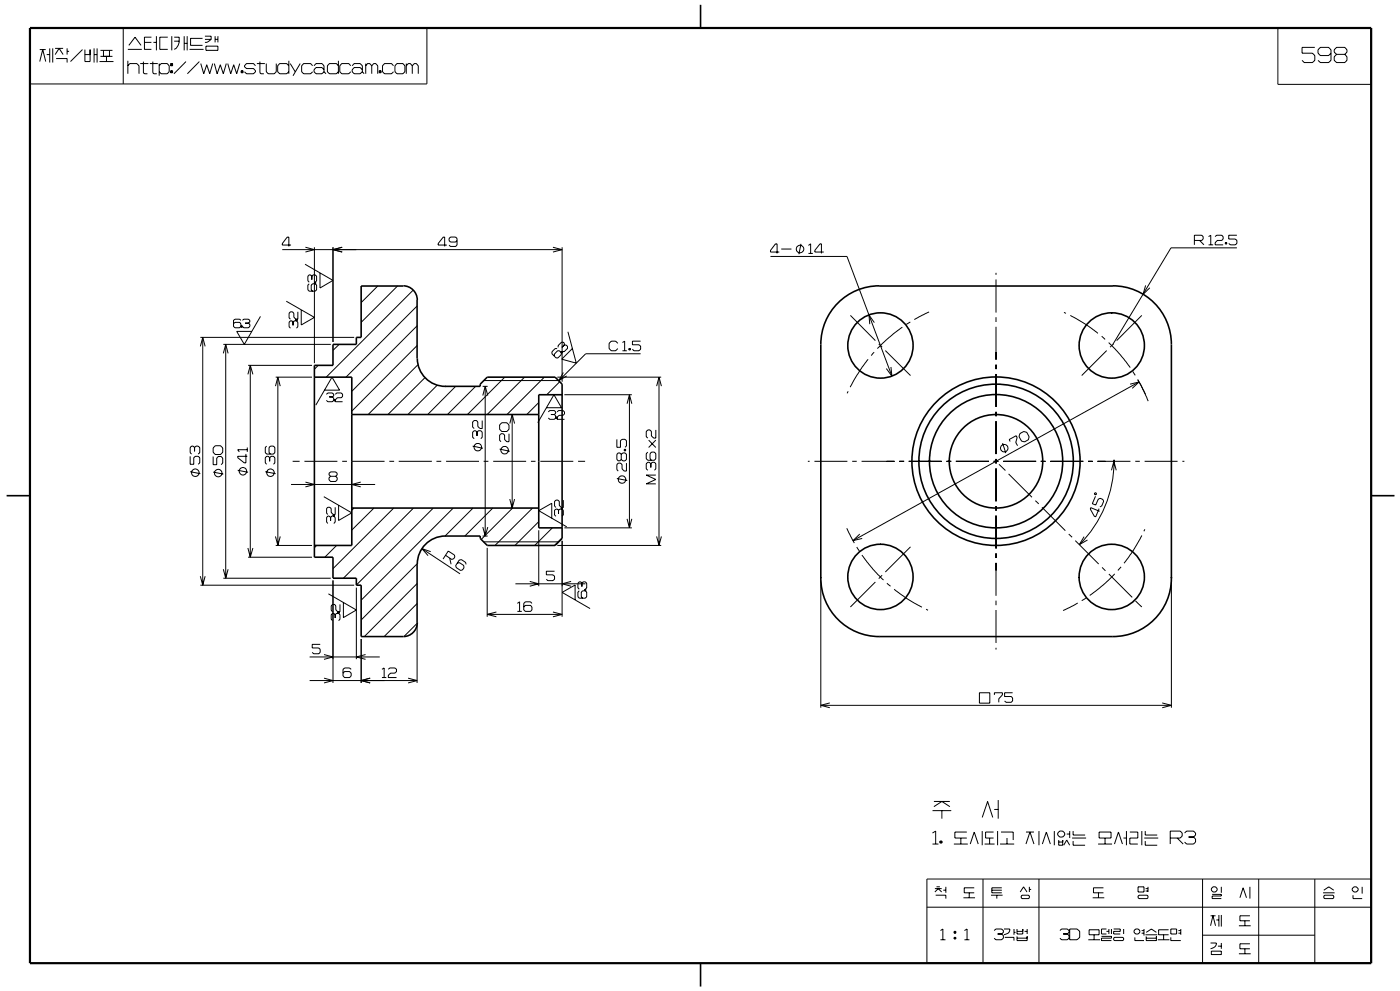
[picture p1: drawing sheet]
<svg xmlns="http://www.w3.org/2000/svg" width="297mm" height="210mm" viewBox="0 0 297 210" stroke-linecap="round" stroke-linejoin="round" font-family="sans-serif">
<g fill="none" stroke="#000" stroke-width=".21">
<path d="M6.3 5.9h84.2v11.9h-84.2zM8.4 10.5h1.3M8.4 13l.7-2.5 .6 2.5M9.9 11.6h.6M10.5 10.2v3.1M11.2 10.2v3.1M11.7 10.2h1.7M11.7 11.6l.8-1.4 .9 1.4M11.9 12.4h2.3v.8M14.2 10.2v1.4M14.2 10.9h.4M17.5 10.5l-2.6 2.5"/>
<path d="M18 11.6h1.1M18 10.5v2.5h1.1v-2.5M19.9 11.6h.7M19.9 10.2v3.1M20.6 10.2v3.1M21.1 13h2.9M21.3 10.7h2.5M21.3 11.9h2.5M21.9 10.7v1.2M22.6 11.9v1.1M23.2 10.7v1.2M26.1 5.9v11.9"/>
<path d="M27.1 10.5h3M27.1 13.9l.4-.4h1.5l.5 .4v1.7M27.1 12.9v2.7M27.3 9.6l1.3-1.7 1.3 1.7M29.7 13.5h1.8M30.4 13v2.4l.2 .2h.6M30.6 9h1.5M31.8 13.5h1.6M32.1 7.9h-1.5v2.6h1.5M32.4 13v2.4l.2 .2h.6M32.5 9h.6M33.1 7.7v3"/>
<path d="M33.7 13.9l.5-.4h1.2l.5 .4v1.3l-.5 .4h-1.2l-.5-.4M33.7 13.5v2.5M35.6 7.9h-1.7v2.6h1.7M36.2 13.5h.4v.4h-.4zM36.2 15h.4v.4h-.4zM36.4 13.5v.4M36.4 15v.4M36.4 7.7v3M36.9 7.9h1.1a2.28 2.28 0 0 1-1.1 2.6M36.9 8.7h1.1M39 7.7v3M39 9.2h.7"/>
<path d="M39.4 13l-2.5 2.6M39.7 7.7v3M40.2 10.5h2.9M42.2 13l-2.5 2.6M42.5 13.5l.7 2.1 .6-1.9 .6 1.9 .7-2.1M42.9 8.1h-2.5v1.5h2.5M43.4 7.7h1.3v.6M43.4 8.3h1.3M43.6 9.8h2.6v.9h-2.6zM44.7 8.3l-.8 .7h-.5M45.4 13.5l.6 2.1 .7-1.9 .6 1.9 .7-2.1M45.6 7.7v1.3"/>
<path d="M45.6 8.3h.6M46.2 7.7v1.3M48.3 13.5l.6 2.1 .6-1.9 .7 1.9 .6-2.1M51.1 15h.4v.4h-.4zM51.3 15v.4M54.1 13.9l-.4-.4h-1.5l-.4 .4v.2l.4 .4h1.5l.4 .5v.2l-.4 .4h-1.5l-.4-.4M54.4 13.5h1.7M55.1 13v2.4l.2 .2h.6M56.4 13.5v1.7l.5 .4h1.2l.4-.4v-1.7M61.2 13.9l-.5-.4h-1.4l-.5 .4v1.3l.5 .4h1.4l.5-.4M61.2 12.9v2.7M61.5 13.5l1.1 1.7"/>
<path d="M63.6 13.5l-1.5 2.5M66.3 13.9l-.5-.4h-1.5l-.4 .4v1.3l.4 .4h1.5l.5-.4M66.5 13.9l.5-.4h1.2l.5 .4v1.3M68.7 14.8l-.5-.5h-1.2l-.5 .5v.4l.5 .4h1.2l.5-.4M68.7 15.2l.4 .4M71.7 13.9l-.4-.4h-1.5l-.4 .4v1.3l.4 .4h1.5l.4-.4M71.7 12.9v2.7M74.3 13.9l-.4-.4h-1.5l-.4 .4v1.3l.4 .4h1.5l.4-.4M74.6 13.9l.5-.4h1.2l.5 .4v1.3M76.8 14.8l-.5-.5h-1.2l-.5 .5v.4l.5 .4h1.2l.5-.4M76.8 15.2l.4 .4M77.5 13.9l.4-.4h.5l.4 .4"/>
<path d="M77.5 13.5v2.1M78.8 13.9l.4-.4h.4l.4 .4v1.7M78.8 13.9v1.7M80.3 15h.5v.4h-.5zM80.6 15v.4M83.4 13.9l-.4-.4h-1.5l-.4 .4v1.3l.4 .4h1.5l.4-.4M84.1 13.5h1.3l.4 .4v1.3l-.4 .4h-1.3l-.4-.4v-1.3zM86.1 13.9l.4-.4h.4l.5 .4M86.1 13.5v2.1M87.4 13.9l.4-.4h.4l.4 .4v1.7M87.4 13.9v1.7M270.8 5.9h19.8v12h-19.8z"/>
<path d="M278.6 10h-2.7v1.3h2.2l.5 .5v1l-.5 .5h-1.7l-.5-.5M282.1 11.3l-.5 .5h-1.8l-.5-.5v-.8l.5-.5h1.8l.5 .5v2.3l-.5 .5h-1.8l-.5-.5M283.3 11.5l-.6-.5v-.5l.6-.5h1.7l.5 .5v.5l-.5 .5M283.3 11.5l-.6 .5v.8l.6 .5h1.7l.5-.5v-.8l-.5-.5M283.3 11.5h1.7M59.8 52.9h59.3M61.7 51.9h-1.9v-.3l1.1-1.4h.3v2M64.6 56l6 3.4-2.8 1.6v-3.2M64.7 52.4l1.9 .5-1.9 .5M66.1 58.5l-.3-.3h-.3l-.3 .3v1l.3 .3M66.1 58.5l.3-.3h.4l.3 .3v1l-.3 .3M66.1 58.5v.7"/>
<path d="M66.6 59.8h.3v.3h-.3M66.6 59.9h.3M66.6 52.4v24.5M70.6 52.4v20M72.5 52.4l-1.9 .5 1.9 .5M94.7 51.9h-1.9v-.3l1.1-1.4h.3v2M96.9 51l-.3 .3h-1.1l-.3-.3v-.5l.3-.3h1.1l.3 .3v1.4l-.3 .3h-1.1l-.3-.3M117.2 52.4l1.9 .5-1.9 .5M119.1 52.4v28.5M163.3 54.3h16.2l9.5 25.4M165.1 53.4h-1.8v-.4l1-1.3h.4v2M165.6 52.8h2.1"/>
<path d="M169.8 51.6l-.5 2.2M171.3 52l.5-.4v2.1M171.3 53.7h1M174.6 53.4h-1.9v-.4l1.1-1.4h.3v2.1M211.1 57.8v.4M211.1 59.2v7M253.1 50.9h1.6l.3-.3v-.5l-.3-.3h-1.6v2.1M254.2 50.9l.9 1M256.1 50.1l.5-.3v2.1M256.1 51.9h1M257.5 50.1l.3-.3h1.1l.3 .3v.5l-.3 .3h-.9l-.5 .5v.5h1.7M259.7 51.4h.3v.3h-.3z"/>
<path d="M259.8 51.4v.3M262.1 52.5h-13.9l-12.4 20.4M262.1 49.8h-1.7v.8h1.4l.3 .3v.7l-.3 .3h-1.1l-.3-.3M42.5 71.5h32.6M42.5 73.4l.5-1.9 .5 1.9M43 71.5v52.5M47.3 74.8l.5-1.9 .5 1.9M47.3 72.9h22.8M47.8 72.9v49.6M49.5 68.6l.3-.3h1l.3 .3v.7h.2v-.3h-.2M51.1 67.9l-.3-.3h-1l-.3 .3v1.2l.3 .3h1l.3-.3M51.2 69v.3"/>
<path d="M51.4 67.9l.2-.3h1.1l.3 .3v.3l-.3 .2M51.9 68.4h.8M52.5 79.3l.5-1.9 .6 1.9M52.6 77.4h13.5M52.7 68.4l.3 .3v.4l-.3 .3h-1.1l-.2-.3M53 77.4v40.6M55.2 67l-3.4 5.9-1.6-2.7h3.1M58.4 79.9h7.7M58.9 79.9v35.6M60.7 63.8l5.9 3.4-2.8 1.6v-3.1M62.1 68.2l-.3-.3h-.2l-.3 .3v1l.3 .3M62.1 68.2l.3-.3h.4l.3 .3v1l-.3 .3"/>
<path d="M62.1 68.2v.7M62.7 67.7h.3v.2h-.3zM62.7 67.8h.3M63.1 66v1.6h-.4l-.4-.4v-.9l-.3-.3h-.4l-.3 .3v1.1l.3 .2M65.5 60.1l-.3 .3v1l.3 .3h1.3l.3-.3v-1l-.3-.3h-.6l-.2 .3v1l.2 .3M67.4 77.4l-.8 .8M71.9 72.9l-1.3 1.3M80.1 60.6l-3.6 3.5M84.2 60.6l-7.7 7.7M87.5 61.5l-18.4 18.4M88.4 73.2l-13.8 13.9M88.4 69l-13.9 13.9"/>
<path d="M88.4 64.8l-15.1 15.1M88.6 77.3l-10.6 10.5M107 79.9l-7.9 7.9M111.2 79.9l-8 7.9M115.4 79.9l-8 7.9M118.1 73.8h-.5l-.6 .7v.4l.9 .9h.3l.7-.7v-.4l-.3-.4h-.5l-.6 .7v.4M118.1 79.9h22M118.9 74.5l.3 .2M119.1 74.4l.2 .2-.2 .2-.2-.2zM119.4 78.9l-1 1.7 1.7-1M119.6 73.1v-.4l-.2-.2h-.4l-.7 .7v.4M119.6 73.1l-.5 .5"/>
<path d="M119.6 73.1h.4l.3 .3v.4l-.7 .7h-.4M120.4 70.3l1.7 6.6-3.1-.8 2.3-2.3M130.9 72.7l-.4-.4h-1l-.4 .4v1.1l.4 .5h1l.4-.5M131.9 72.6l.5-.3v2M131.9 74.3h.9M133.3 73.8h.3v.3h-.3zM133.4 73.8v.3M135.8 74.9h-11.7l-5.7 5.7M135.8 72.3h-1.8v.7h1.4l.4 .3v.7l-.4 .3h-1.1l-.3-.3M139.7 79.9v35.6M180.2 66.8l5.3 5.3M184 76.1l-1.7 2.2-2.1 3.7"/>
<path d="M185.3 74.6l-.7 .7M185.3 68.3l-1.2-1.6 .2 2M186.2 72.9l.7 .6M187.6 74.3l5.4 5.2M188.8 77.7l.2 2-1.2-1.6M191.2 69.3l-2.7 2.1-2.6 2.4M192.9 68.2l-.8 .5M196.9 66.1l-3.1 1.6M211.1 67.2v1M211.1 69.2v7M211.1 77.2v1M211.1 79.2v7"/>
<path d="M225.5 66.2l.4 .2M226.8 66.8l3.2 1.9 2.7 1.9M233.5 71.2l.7 .7M234.5 74.3l-5.3 5.2M235 72.6l2.5 2.7 2 2.6M236 72.9l-.8 .6M240.1 78.7l.5 .8M242 66.8l-5.4 5.3M242.8 60.5l-.6 1.9 1.5-1.4M40.3 99.9l2.2 .4M40.3 96.7v1.6h.8v-1.4l.3-.2h.6l.3 .2v1.1l-.3 .3M41.2 94.8l-.3-.3h-.3l-.3 .3v1.1l.3 .3"/>
<path d="M41.2 94.8l.3-.3h.5l.3 .3v1.1l-.3 .3M41.2 94.8v.8M45.2 94.9l.4-.5h1.1l.5 .5v.9l-.5 .5h-1.1l-.4-.5zM45.2 96.7v1.7h.7v-1.4l.4-.3h.6l.3 .3v1.1l-.3 .3M45.2 100l2.1 .4M50.4 99.6l2.2 .4M52.1 96.1v1.9h-.3l-1.4-1.1v-.2h2M52.4 95.3h-2l.3 .4M52.4 94.8v.9M56.2 99.9l2.2 .4M56.5 94.5l-.3 .3v1.1l.3 .3h1.5l.2-.3v-1.1l-.2-.3h-.7l-.3 .3v1.1l.3 .3M57.1 96.9l-.2-.2h-.4l-.3 .2v1.2l.3 .2"/>
<path d="M57.1 96.9l.3-.2h.6l.2 .2v1.2l-.2 .2M57.1 96.9v.8M58 99.7v.1M58.4 81.8l.5-1.9 .5 1.9M62 97.7h1.5M64.5 97.7h7M68.8 82.6h3.2l-1.6-2.7-3.5 5.9M69.2 83.5l.3-.3h.9l.3 .3v.3l-.3 .3M69.8 84.1h.6M70.4 84.1l.3 .3v.4l-.3 .3h-.9l-.3-.3M70.8 84.7h.2v.2h-.2zM70.9 84.7v.2"/>
<path d="M71.1 83.5l.2-.3h1l.3 .3v.4l-.3 .3h-.8l-.4 .5v.4h1.5M72.5 97.7h1M74.5 97.7h7M82.5 97.7h1M84.5 97.7h7M90 80l-7.8 7.8M92.5 97.7h1M92.6 81.6l-6.2 6.2M94.5 97.7h7M96.6 81.8l-6 6M100.2 94.5l2.2 .5M100.8 81.8l-6 6"/>
<path d="M101.1 91.5l-.3-.3h-.3l-.3 .3v1.1l.3 .3M101.1 91.5l.3-.3h.5l.3 .3v1.1l-.3 .3M101.1 91.5v.8M102.2 89.1v1.7h-.5l-.4-.5v-.9l-.3-.3h-.5l-.3 .3v1.1l.3 .3M102.3 81.8h1M102.3 83.8l.5-2 .6 2M102.5 97.7h1M102.5 80.6h15.9M102.8 81.8v31.7M104.5 97.7h7M105.9 95.1l2.1 .5M106.3 89.5h1.1l.5 .5v.9l-.5 .5h-1.1l-.4-.5v-.9z"/>
<path d="M107.9 91.9v1.7h-.5l-.5-.5v-.9l-.3-.3h-.4l-.3 .3v1.1l.3 .3M108 89.7l.5-1.9 .6 1.9M108.5 87.8v19.8M112.5 97.7h1M114.2 85.3l-2.6 2.5M114.5 97.7h7M115.8 86.4h3.2l-1.6-2.8-3.4 5.9M116.2 87.3l.3-.3h1l.3 .3v.2l-.3 .3M116.2 88.5l.3 .3h1l.3-.3M116.8 87.8h.7M117.5 87.8l.3 .3v.5h.3M117.8 88.4h.3"/>
<path d="M117.9 88.4v.2M118.1 87.3l.3-.3h.9l.3 .3v.4l-.3 .3h-.8l-.4 .4M118.1 88.4v.4h1.5M118.6 80.9l-2.7 2.7M119.6 83.6h14.3M122.5 97.7h1.5M130.7 93.1v1.6h.8v-1.4l.3-.2h.7l.3 .2v1.1l-.3 .3M131.7 96.2l-.3-.3h-.4l-.3 .3v1.1l.3 .3h.4l.3-.3M131.7 96.2l.3-.3h.5l.3 .3v1.1l-.3 .3h-.5l-.3-.3M131.7 96.2v1.1M132.3 95.2h.3v.3h-.3zM132.3 95.3h.3"/>
<path d="M132.8 98.1v1.7h-.5l-.5-.5v-.9l-.3-.3h-.5l-.3 .3v1.1l.3 .3M132.9 85.5l.5-1.9 .5 1.9M133.4 83.6v28.2M137.3 95.8l-.4 .3v1.1l.4 .3h1.4l.3-.3v-1.1l-.3-.3h-.7l-.2 .3v1.1l.2 .3M137.5 93.2l1.5 1.6M137.9 98.2l-.3-.3h-.3l-.4 .3v1.1l.4 .3M137.9 98.2l.3-.3h.5l.3 .3v1.1l-.3 .3M137.9 98.2v.8M139 91.1v1.7h-.5l-.5-.5v-.9l-.3-.3h-.4l-.4 .3v1.1l.4 .3M139 93.2l-1.5 1.6M139.2 81.8l.5-1.9 .5 1.9M171.2 97.7h.4"/>
<path d="M172.6 97.7h7M179.7 82.9l-.2 .4M180.6 97.7h1M182.6 97.7h7M190.6 97.7h1M192.6 97.7h7M200.6 97.7h1M202.6 97.7h7M210.6 97.7h1M211.1 87.2v1M211.1 89.2v7M211.1 97.2v1"/>
<path d="M211.1 99.2v7M211.7 98.3l1.4 1.4M212.5 93.9l.6 2.1M212.6 97.7h7M214.1 93.5l-.2-.4 1.4-.8 .3 .4-.3 1 .3 .7M216.1 91.8l.9-.4 .6 .2 .5 .9-.2 .6-.8 .5-.6-.2-.6-.9zM220.6 97.7h1M222.6 97.7h7M230.6 97.7h1M232.6 97.7h7M235.5 99.6l.6-1.9 .5 1.9M236.1 97.7v-.3a25.1 25.1 0 0 1-7.3 18"/>
<path d="M239.5 81.4l1.9-.5-1.5 1.4M240.6 97.7h1M241.1 80.4l1.6 3.1M241.2 80.4l2.1 4.6M241.4 80.9l-60.6 33.6M242.6 97.7h7M250.6 97.7h.4M52.5 116.1l.5 1.9 .6-1.9M52.6 118h13.5M58.4 113.6l.5 1.9 .5-1.9M58.4 115.5h7.7M61.7 102.6h17.8"/>
<path d="M64.7 102.1l1.9 .5-1.9 .5M67.1 115.5l-.5 .5M68.6 105.2l5.9 3.4-2.7 1.6v-3.2M70.1 109.6l-.3-.3h-.3l-.3 .3v1l.3 .3M70.1 109.6v.7M70.1 100.9l-.4-.3v-.4l.4-.2h1l.4 .2v.4l-.4 .3M70.1 100.9l-.4 .3v.4l.4 .4h1l.4-.4v-.4l-.4-.3M70.1 100.9h1M70.6 109.3v-.3h.3v.3h-.6l-.2 .3M70.6 109.1h.3M70.7 109.3l.3 .3v1l-.3 .3M71 107.4v1.6h-.4l-.4-.5v-.8l-.3-.3h-.4l-.3 .3v1l.3 .3"/>
<path d="M71.3 115.5l-2.5 2.5M75 107.6l-.5 .5M76.5 102.1l-2 .5 2 .5M79.2 107.6l-4.7 4.7M83.4 107.6l-12.8 12.8M87.6 107.6l-14.8 14.9M88.4 119.4l-11.9 11.9M89.4 116.2l8.1 5.3M91.3 116.8l-1.9-.6 1.3 1.5M91.8 107.6l-16.3 16.3M94.4 117.6l1.3 .9 .4-.1 .3-.4-.1-.4-1.3-.9-1.1 1.7M95.3 118.2l.3 1.3"/>
<path d="M96.1 107.6l-19.6 19.5M96.9 119.3l.5-.1 .9 .6v.4l-.3 .5-.4 .1-.9-.6-.1-.4 .7-1.2 .5-.1 .9 .6 .1 .4M100.2 107.6l-5.9 5.9M102.3 113.5h1M102.3 111.6l.5 1.9 .6-1.9M102.5 114.8h15.9M103.2 116v14.6M104.4 107.6l-5.9 5.9M108 105.7l.5 1.9 .5-1.9M108.6 107.6l-6.6 6.7M112.9 107.6l-8 7.9M114.2 110.5l-5.1 5"/>
<path d="M114.2 112.3v11.9M116.9 109.8v-3.2l-2.7 1.6 5.9 3.4M117 111.8l-3.7 3.7M118.1 115.5h22M118.4 108.1l-.3-.3h-.3l-.3 .3v1l.3 .3M118.4 108.1l.3-.3h.4l.3 .3v1l-.3 .3M118.4 108.1v.7M119 107.5h.2v.3h-.2zM119 107.7h.2M119.1 113.9l-1.6 1.6M119.1 114.6v16M119.4 105.9v1.6h-.4l-.5-.4v-.9l-.3-.3h-.4l-.3 .3v1l.3 .3"/>
<path d="M119.6 111.8h14.3M130.7 101.4l2.2 .4M132.2 102.3h.1M132.9 109.9l.5 1.9 .5-1.9M139 100.6h-2.1l2.1 1-2.1 .9h2.1M139.1 113.6l.6 1.9 .5-1.9M179.4 111.9l1.7 3.1M181.6 115.9l.5 .8M182.2 113.1l-1.4 1.4 1.9-.5M182.7 117.6l2.3 2.9 2.2 2.4M193 115.8l-5.4 5.4M211.1 107.2v1"/>
<path d="M211.1 109.2v7M211.1 117.2v1M211.1 119.2v7M213.7 100.4l5 4.9M219.4 106l.7 .7M220.8 107.4l5 5M226.5 113.1l.7 .7M227.9 114.5l4.9 5M229.7 113.7l-1 1.7 1.8-1M232 104.4h.3v.3h-.3zM232.2 105.1l-.7 1.6 .7 .3 .6-1.3 .4-.2 .5 .3 .2 .4-.4 1-.4 .2M232.9 107.7l-.7 1.8-.3-.1-.8-1.6v-.3l1.9 .8"/>
<path d="M242 113.4l-1.9 3.3-1.9 2.6M242.6 112.1l-.2 .4M42.5 122.1l.5 1.9 .5-1.9M42.5 124h32.6M47.3 120.6l.5 1.9 .5-1.9M47.3 122.5h22.8M65.6 139.2h14.9M67.9 136.5h-1.7v.7h1.4l.3 .3v.7l-.3 .3h-1.1l-.3-.3M68.7 138.6l1.9 .5-1.9 .6M69.6 125.8l5.9 3.4-2.7 1.6v-3.2M70.6 122.9v21.8M71 130.2v.7"/>
<path d="M71 130.2l-.3-.3h-.2l-.3 .3v1l.3 .2M71.6 129.9v-.3h.3v.3h-.6l-.3 .3M71.6 129.8h.3M71.8 129.9l.2 .3v1l-.2 .2M72 128v1.6h-.4l-.4-.4v-.9l-.3-.3h-.4l-.3 .3v1l.3 .3M75.5 124.5v15.1M76.5 135.3v9.4M77.5 138.6l-2 .5 2 .6M88.4 123.6l-11.2 11.2M88.4 127.8l-7 7M88.4 132l-2.8 2.8M88.4 132.4v12.3"/>
<path d="M103.3 130.1h15.8M105.2 129.6l-1.9 .5 1.9 .5M109.2 123.7h14.9M109.6 127.8l.5-.3v2M109.6 129.5h1M112.3 123.2l1.9 .5-1.9 .5M112.7 127.8l-.3-.3h-1.1l-.3 .3v1.4l.3 .3h1.1l.3-.3v-.6l-.3-.4h-1.1l-.3 .4M117.2 129.6l1.9 .5-1.9 .5M117.5 121h-1.7v.8h1.4l.3 .3v.6l-.3 .3h-1.1l-.3-.3M121 123.1l-1.9 .6 1.9 .5M121.9 127.1v-3.2l-2.8 1.6 5.9 3.4M122.8 125.1l-.3 .3v1l.3 .3h1.2l.3-.3v-1l-.3-.3h-.5l-.3 .3v1l.3 .3"/>
<path d="M123.3 123.5l-.2-.3h-.3l-.3 .3v1l.3 .3M123.3 123.5l.3-.3h.4l.3 .3v1l-.3 .3M123.3 123.5v.8M123.9 124.8h.3v.3h-.3zM123.9 125h.3M173.9 122.9v27M185.5 123.3l-5.3 5.3M186.9 121.8l-.7 .8M188 123.5l.7 .7M189.5 124.8l2.8 2.1 3.1 1.7M196.3 129l.4 .2M211.1 127.2v1"/>
<path d="M211.1 129.2v7M211.1 137.2v.4M228.4 127.7l-3.1 1.6M230.1 126.7l-.9 .5M233.5 120.2l.8 .7M235 121.6l4.9 4.9M236.2 121.5l-2.3 2.3-3 2.3M237.6 120.1l-.7 .7M240.6 127.3l1.4 1.3M248.2 122.9v27M65.6 144.1h22.8M68.7 143.6l1.9 .5-1.9 .6"/>
<path d="M74.4 141.8l-.3-.3h-1.1l-.3 .3v1.4l.3 .3h1.1l.3-.3v-.6l-.3-.4h-1.1l-.3 .4M78.4 143.6l-1.9 .5 1.9 .6M80.9 141.8l.5-.3v2M80.9 143.5h1M82.3 141.8l.3-.3h1.1l.3 .3v.4l-.3 .4h-.9l-.5 .4v.5h1.7M86.5 143.6l1.9 .5-1.9 .6M173.9 149.4h74.3M175.9 148.9l-2 .5 2 .5M207.6 146.7h2.2v2.2h-2.2zM210.7 147.2v-.5h1.7v.5l-.7 .8v.8M214.6 146.7h-1.7v.8h1.4l.3 .3v.7l-.3 .3h-1.1l-.3-.3M246.3 148.9l1.9 .5-1.9 .5"/>
<path d="M197.6 176.4l.7-.4v2.8M197.6 178.8h1.3M197.6 171.7h4M197.9 169.8h3.4M197.9 170.9l1.7-1.1 1.7 1.1M199.2 178.1h.4v.5h-.4zM199.4 178.1v.5M199.6 171.7v1.7M202.1 178.8h3M203.6 177.5v1.3M204.9 176.2h-2.5v1.3h2.5M205.6 178.8l.9-2.6 .8 2.6"/>
<path d="M208.1 173.1l1.2-3.3 1.1 3.3M208.1 176v3M208.7 178.8h2.1M209.7 177.5v1.3M210.6 176.2h-1.7v1.3h1.7M210.7 171.5h.8M211.4 176v3M211.5 169.5v3.9M211.9 178.8h3M212.1 176.2h2.6v1.7M213.4 177.5v1.3M217.4 176.2h1.7"/>
<path d="M217.4 178.8l.9-2.6 .8 2.6M220.2 176v3M220.9 178.8l.8-2.6 .9 2.6M223.4 176v3M224.1 176.4l.5-.4h.6l.4 .4v.5l-.4 .4h-.6l-.5-.4zM224.4 177.9v1.1h.8v-1.1M224.4 178.4h.8M225.4 179l.7-1.1 .6 1.1M226.1 176.7h.6M226.7 176v1.5M227.2 177.5h3M227.4 178.1v.9h2.6"/>
<path d="M227.4 176v.9h2.6M232.7 178.8h3M232.9 176.2h2.6v1.3h-2.6zM234.2 177.5v1.3M236.2 178.8l.8-2.6 .9 2.6M238.1 177.5h.6M238.7 176v3M239.4 176.2h1.7v1.3h-1.7v1.3h1.7M242 176v3M242.5 177.5h2.9M242.7 178.1v.9h2.5M242.7 176v.9h2.5"/>
<path d="M248 177.5h2.1l.4-.4v-.7l-.4-.4h-2.1v2.8M249.5 177.5l1.2 1.3M251 176.4l.5-.4h1.4l.5 .4v.5l-.5 .4M251.9 177.3h1M252.9 177.3l.5 .4v.7l-.5 .4h-1.4l-.5-.4M196.4 186.2h94.2v17.8h-94.2zM196.4 192.2h94.2M198.1 188.2h1.5M198.1 188.9l.7-.7 .8 .7M198.3 189.6h2.1v.7M198.5 187.8h.7M199.3 197.1l.5-.3v2.3"/>
<path d="M199.3 199.1h1.1M199.9 188.6h.5M200.4 187.8v1.3M202.2 198.5h.4v.4h-.4zM202.2 197.3h.4v.4h-.4zM202.4 197.3v.4M202.4 198.5v.4M204.2 190.2h2.4M204.4 199.1h1M204.4 197.1l.5-.3v2.3M205.4 189.1v1.1M206.5 188h-2.2v1.1h2.2"/>
<path d="M208.3 186.2v17.8M210 189.6h2.5M210.2 188.6h2.1M210.7 197.1l.3-.3h1.3l.3 .3v.4l-.3 .3M211.2 189.6v.7M211.4 197.8h.9M212.3 197.8l.3 .4v.5l-.3 .3h-1.3l-.3-.3M212.3 188h-2.1v1.1h2.1M212.8 196.8h1.2a1.11 1.11 0 0 1-1.2 1.2M212.9 198.5h2v.7M214.9 196.8v1.2M214.9 197.5h.3"/>
<path d="M215.5 197.3h1.2M215.5 196.8v1h1.2v-1M215.5 198.3v.9h2.2v-.9M215.5 198.7h2.2M216.2 188.9l.7-1.1 .7 1.1M216.6 189.6h1.4l.1 .2v.4l-.1 .1h-1.4l-.2-.1v-.4zM217.1 197.3h.6M217.7 196.8v1M218.1 187.8v1.1M218.1 188.4h.4M220.2 186.2v17.8M224.6 197.1l.4-.3h1.2l.4 .3v.4l-.4 .3"/>
<path d="M225.3 197.8h.9M226.2 197.8l.4 .4v.5l-.4 .3h-1.2l-.4-.3M226.7 196.8h1.6l.5 .5v1.2l-.5 .5h-1.6zM230.6 199.1h2.5M230.8 196.9h2.1v1.1h-2.1zM231.6 190.2h2.4M231.9 198v1.1M232.8 189.1v1.1M233.4 198.3h2.1v.4h-2.1v.5h2.1M233.8 188h-2.1v1.1h2.1M234.5 197.3h.5M234.5 196.8h-1.1v1h1.1"/>
<path d="M235 196.8v1M235.5 196.8v1M236 196.8h1.4v.5h-1.4v.5h1.4M236.2 198.5h1.7l.2 .2v.4l-.2 .1h-1.7l-.2-.1v-.4zM238.1 196.8v1M240.3 197.1l.4-.3h.5l.4 .3v.4l-.4 .3h-.5l-.4-.3zM240.5 198.5v.7h1.9M241.2 189.8l.2-.2h1.7l.2 .2v.4l-.2 .1h-1.7l-.2-.1zM241.2 187.8h1.2v1.1h-1.2zM241.9 197.7h.5M241.9 197.1h.5M242.4 196.8v1.4"/>
<path d="M242.7 198h2.5M242.8 188.2h.5M242.8 188.7h.5M242.9 198.3v.9h2.2v-.9M242.9 198.7h2.2M242.9 197.5l1.1-.7 1.1 .7M243.3 187.8v1.1M245.4 199.1h2.4M246.6 198v1.1M247.6 196.9h-2.1v1.1h2.1M248.1 198.5v.7h2.1M248.1 196.8h1.2v1h-1.2z"/>
<path d="M249.7 197.7h.5M249.7 197.1h.5M250.2 196.8v1.2M254.8 198.1h23.8M254.8 186.2v17.8M256.5 199.7h1.3a1.17 1.17 0 0 1-1.3 1.3M256.5 194h1.1M256.5 196.1l.5-2.1 .6 2.1M256.9 189.4h1.9v.4h-1.9v.5h1.9M257 187.8h.6l.3 .4v.4l-.3 .3h-.6l-.3-.3v-.4zM257.8 194.9h.5M258.3 193.8v2.5"/>
<path d="M258.8 187.8v1.3M258.8 199.7v1.3M258.8 193.8v2.5M262.5 196.1h2.5M262.8 190.2l.6-2.2 .8 2.2M263.8 195v1.1M264.9 187.8v2.5M264.9 194h-2.1v1h2.1M264.9 199.9h-2.1v1.1h2.1M266.7 186.2v17.8M278.6 186.2v17.8M280.4 189.1h2.4"/>
<path d="M280.5 189.8l.2-.2h1.8l.2 .2v.4l-.2 .1h-1.8l-.2-.1zM280.5 188.6l1.1-.8 1.1 .8M286.7 189.6v.7h2M286.9 187.8h.5l.4 .4v.4l-.4 .3h-.5l-.3-.3v-.4zM288.7 187.8v1.5M256.7 201.5h2.1v.7h-2.1zM258.1 200.4h.7M262.5 202h2.5M263.8 201v1"/>
<circle cx="169.6" cy="52.7" r=".8"/>
<circle cx="51.5" cy="99.8" r=".79"/>
<circle cx="101.3" cy="94.7" r=".81"/>
<circle cx="107" cy="95.3" r=".81"/>
<circle cx="212.8" cy="94.9" r=".79"/>
<circle cx="41.4" cy="100.1" r=".81"/>
<circle cx="46.3" cy="100.2" r=".8"/>
<circle cx="57.3" cy="100.1" r=".79"/>
<circle cx="131.8" cy="101.6" r=".79"/>
</g>
<g fill="none" stroke="#000" stroke-width=".34">
<path d="M148.5 1v4.9M66.6 79.9h7.9v35.6h-7.9M75.5 71.5v1.4h-4.9v4.5h-4v40.6h4v4.5h4.9v1.5M85.4 60.6h-8.9v10.9h-1M85.5 60.5a3 3 0 0 1 2.9 3M88.4 63.5v12.4M88.4 75.9a5.9 5.9 0 0 0 6 5.9h7.4v-.4l1.4-1.5h14.4l1.5 1.5v32.6l-1.5 1.5h-14.3l-1.5-1.5v-.5h-7.4a5.9 5.9 0 0 0-6 6M74.5 87.8h39.7M119.1 83.6h-4.9v28.2h4.9M1.4 105h4.9M74.5 107.6h39.7M88.4 119.5v12.4"/>
<path d="M290.6 105h4.9M75.5 124h1v10.8h8.9M88.4 131.9v-.1a2.97 2.97 0 0 1-2.9 3M173.9 122.5v-49.6a12.4 12.4 0 0 1 12.4-12.4h49.5a12.4 12.4 0 0 1 12.4 12.4v49.6M248.2 122.4v-.1a12.4 12.4 0 0 1-12.4 12.5h-49.5a12.4 12.4 0 0 1-12.4-12.5v.1M148.5 204v5"/>
<circle cx="186.6" cy="73.2" r="6.9"/>
<circle cx="235.6" cy="73.2" r="6.9"/>
<circle cx="211.1" cy="97.7" r="9.9"/>
<circle cx="211.1" cy="97.7" r="16.4"/>
<circle cx="211.1" cy="97.7" r="17.8"/>
<circle cx="211.1" cy="97.7" r="14.1"/>
<circle cx="186.6" cy="122.2" r="6.9"/>
<circle cx="235.6" cy="122.2" r="6.9"/>
</g>
<path d="M6.4 5.9h284.2v198.1h-284.3z" fill="none" stroke="#000" stroke-width=".47"/>
</svg>
